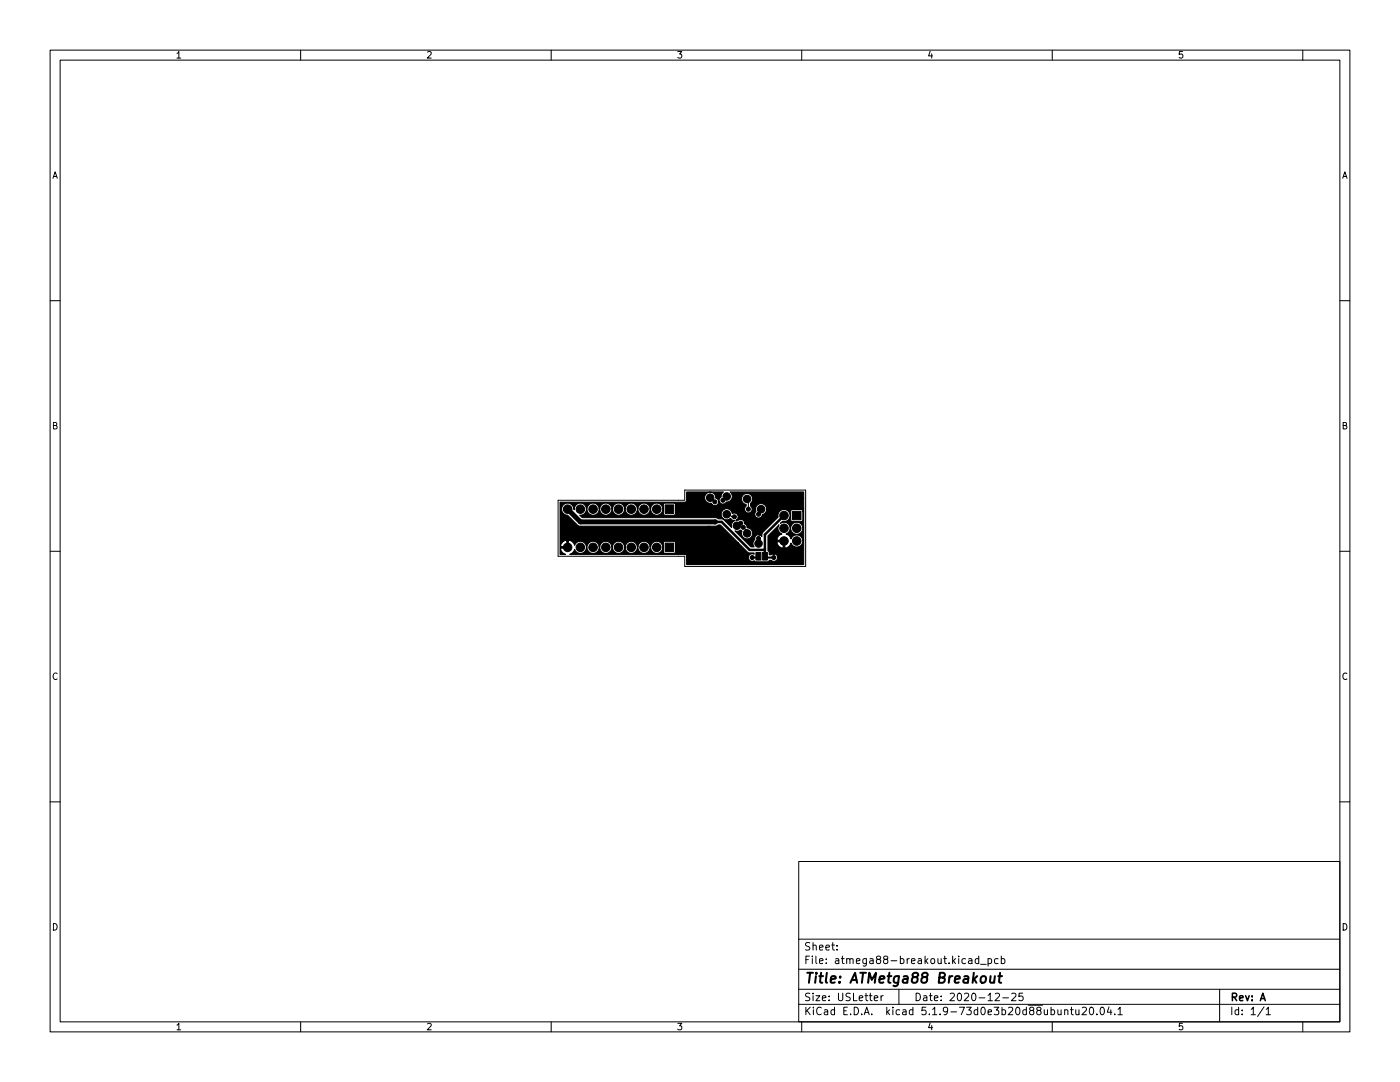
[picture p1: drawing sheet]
<svg xmlns="http://www.w3.org/2000/svg" width="279mm" height="216mm" viewBox="0 0 279 216" stroke-linecap="round" stroke-linejoin="round" font-family="sans-serif">
<defs><g id="words">
<text font-size="2.8" x="160.4" y="196.2">Title: ATMetga88 Breakout</text>
<g font-size="2.1">
<text x="160.4" y="189.7">Sheet:</text>
<text x="160.4" y="192.4">File: atmega88-breakout.kicad_pcb</text>
<text x="160.4" y="202.5">KiCad E.D.A. kicad 5.1.9-73d0e3b20d88ubuntu20.04.1</text>
<text x="160.4" y="199.7">Size: USLetter</text>
<text x="182.4" y="199.7">Date: 2020-12-25</text>
<text x="245.4" y="199.7">Rev: A</text>
<text x="245.4" y="202.5">Id: 1/1</text>
</g>
<g font-size="1.8">
<text x="35" y="11.6">1</text>
<text x="85" y="11.6">2</text>
<text x="135" y="11.6">3</text>
<text x="185" y="11.6">4</text>
<text x="235" y="11.6">5</text>
<text x="10.3" y="35.6">A</text>
<text x="267.7" y="35.6">A</text>
<text x="10.3" y="85.7">B</text>
<text x="267.7" y="85.7">B</text>
<text x="10.3" y="135.6">C</text>
<text x="267.7" y="135.6">C</text>
<text x="10.3" y="185.7">D</text>
<text x="267.7" y="185.7">D</text>
<text x="35" y="205.6">1</text>
<text x="85" y="205.6">2</text>
<text x="135" y="205.6">3</text>
<text x="185" y="205.6">4</text>
<text x="235" y="205.6">5</text>
</g>
</g></defs>
<g fill="none" stroke="#000" stroke-width=".2">
<path d="M10 10h259.4v195.9h-259.4zM12 12h255.4v191.9h-255.4zM60 10v2M110 10v2M160 10v2M210 10v2M260 10v2M10 60h2M267.4 60h2M111.4 99.8h25.3v-2h24.1v15.2h-24.1v-2h-25.3zM141.7 99.3l1 .8M145 99.1l-.7 .7"/>
<path d="M149.1 99.6l.3 .2v1.8M10 110h2M145 102.6h.5l.5 .5h.6M147.8 104.4l-.5 .5h-.2M148.3 105.2l.8 .8v.4M151.4 107.4v1.1M151.9 101.6l-.5 .5v.5M267.4 110h2M10 160h2M267.4 160h2M159.4 171.9h108v32h-108zM159.4 197.4h108"/>
<path d="M159.4 193.4h108M159.4 187.4h108M167 189.4v.2M167 188.7v.1M174.5 199.2l.7-.2-.1-.3h-.4l-.2 .2v.7h.6M175.8 198.7v1M176.3 198.7l-.5 .3M179.4 197.4v3M193.3 191.4h.6l.1 .9M194 191.6l-.5 .1-.2 .2 .2 .4 .5-.1M195.3 191.4l-.4-.1-.3 .3 .2 .6h.5M195.3 190.8v1.5"/>
<path d="M195.7 192.4h1.1M197.2 191.4l.4-.1 .3 .3-.1 .6h-.6M197.2 191.3v1.5M198.6 198.3l.6-.1 .3 .4-1 1.1h1M199.2 191.4l-.4-.1-.3 .3 .1 .6h.6M199.8 191.4l.5-.1 .2 .3-.1 .6h-.6M199.8 190.8v1.5M200.1 199.1h1.2M201.9 198.3l.6-.1 .3 .4-1 1.1h1M204.1 198.2h-.7l-.1 .7 .2-.2 .5 .1 .2 .2-.1 .5-.2 .2-.6-.2M243.4 197.4v6.5M60 203.9v2"/>
<path d="M110 203.9v2M159.4 200.4h108M160 203.9v2M210 203.9v2M212.5 201.6l.2-.1h.3l.1 1M212.5 201.5v1M213.6 201.5h.6M213.8 201v1.3l.4 .2M214.7 201.5l.1 .9 .3 .1 .2-.2M215.3 201.5v1M216 201.1l.5-.1 .3 .4-.9 1.1h.9M217.6 201h.2a.8 .8 0 0 1 .5 .7 .8 .8 0 0 1-.5 .8 1 1 0 0 1-.2-1.5z"/>
<path d="M218.9 202.3v.2M219.7 201.1l.2-.1a.8 .8 0 0 1 .5 .7 .8 .8 0 0 1-.5 .8l-.2-.2-.2-.4zM221.3 200.9l-.3 1.1h.9M221.7 201.5v1M222.5 202.3v.2M223.1 201.4l.4-.4v1.5M223.1 202.5h.9M252.3 200.9l-1.3 1.9M252.7 201.4l.4-.4v1.5M252.7 202.5h.8M260 203.9v2"/>
</g>
<path d="M151.4 111l-.3 .3h-1M152.7 111l.2 .3h1.5M195.9 195a.52 .52 0 0 1 .5-.2 .52 .52 0 0 1 .4 .4l-.1 .5a.55 .55 0 0 1-.5 .4 .55 .55 0 0 1-.5-.4zM197.7 194.8l-.1 1.2a.57 .57 0 0 0 .8-.1M198.6 194.8l-.2 1.3M199.2 194.8h.8M199.6 194.1l-.2 1.7v.2l.4 .1" fill="none" stroke="#000" stroke-width=".4"/>
<g fill="#000" stroke="#000" stroke-width=".2">
<path d="M111.8 100.2h24.9l.3-.3v-1.7h7.4l-.3 .3-.2 .6a.75 .75 0 0 0-.3 1l-.8-.7a1.11 1.11 0 0 0-1.1-1.2 1.11 1.11 0 0 0-1.1 1.2 1.11 1.11 0 0 0 1.4 1l.2 .4h-7.4l-.3-.4h-1.8l-.3 .2v.9h-.1a1.21 1.21 0 0 0-1.2-1.1 1.21 1.21 0 0 0-1.2 1.1h-.2v-.3a1.21 1.21 0 0 0-1.3-.8 1.21 1.21 0 0 0-1.1 1.1h-.1l-.1-.3a1.21 1.21 0 0 0-1.2-.8 1.21 1.21 0 0 0-1.1 1.1h-.2v-.3a1.21 1.21 0 0 0-1.3-.8 1.21 1.21 0 0 0-1.1 1.1h-.1v-.3a1.21 1.21 0 0 0-1.3-.8 1.21 1.21 0 0 0-1.1 1.1h-.1l-.1-.3a1.21 1.21 0 0 0-2-.5 1.21 1.21 0 0 0 .4 2 1.21 1.21 0 0 0 1.7-1.2h.1v.2a1.21 1.21 0 0 0 1.3 1.1 1.21 1.21 0 0 0 1.1-1.3h.1v.2a1.21 1.21 0 0 0 1.4 1.1 1.21 1.21 0 0 0 1-1.3h.2v.2a1.21 1.21 0 0 0 1.3 1.1 1.21 1.21 0 0 0 1.1-1.3h.1v.2a1.21 1.21 0 0 0 1.3 1.1 1.21 1.21 0 0 0 1.1-1.3h.2v.2a1.21 1.21 0 0 0 1.3 1.1 1.21 1.21 0 0 0 1.1-1.3h.1v1l.2 .2 1.9 .1 .3-.3v-1.7h7.5a.76 .76 0 0 0 1.1-.7l.2 .1a.76 .76 0 0 0 1.3 0 1.11 1.11 0 0 0 1.2-.8 1.11 1.11 0 0 0-.4-1.2h14.7v1.3h-10.2v-.3a1.11 1.11 0 0 0-1.9-.4 1.11 1.11 0 0 0 .6 1.9v.3a.76 .76 0 0 0-.1 1.1 .76 .76 0 0 0 1.1 0 .76 .76 0 0 0-.1-1.1v-.6l.3-.3 .1-.6h10.2v2h-7.4a1.11 1.11 0 0 0-1.4-1 1.11 1.11 0 0 0-.7 1.5 .78 .78 0 0 0 .2 1.3 .78 .78 0 0 0 1.1-.6l.6-.4 .2-.8h7.4v.5h-.2l-.1-.2-.2-.1h-1.8l-.3 .3v1.8l.4 .3 1.9-.1 .1-2h.2v3.3h-.2v-.2a1.21 1.21 0 0 0-2-.6 1.21 1.21 0 0 0 .4 2 1.21 1.21 0 0 0 1.6-1.2h.2v2.5h-.2v-.2a1.21 1.21 0 0 0-1.2-.9 1.21 1.21 0 0 0-1.1 .8l-.3-.5-.7-.5a1.21 1.21 0 0 0 .6-1.6 1.21 1.21 0 0 0-1.7-.5l.4-.4 .1 .1a1.21 1.21 0 0 0 1.4-1.3 1.21 1.21 0 0 0-1.4-1.1 1.21 1.21 0 0 0-1 1.5l-3.1 3-.2 .9v-.1a.76 .76 0 0 0-1-.2 .76 .76 0 0 0-.3 .8 1.1 1.1 0 0 0-.2 1.5h-.6l-3.2-3.2 .5 .1 .6-.3 .3 .2a1.11 1.11 0 0 0 .7 1.6 1.11 1.11 0 0 0 1.4-.9 1.11 1.11 0 0 0-1.1-1.3 .83 .83 0 0 0-.5-.8 .76 .76 0 0 0-.4-.8 .76 .76 0 0 0-.9 .1h-.4a.76 .76 0 0 0 .3-1.1 .76 .76 0 0 0-1.1-.2 1.12 1.12 0 0 0-1.5-.9 1.12 1.12 0 0 0-.5 1.7 1.12 1.12 0 0 0 1.7 .2l.4 .3 .5 .1h-.2a1.1 1.1 0 0 0-.5 1.4l-1.6-1.7-1-.1-.6-.2h-26.6l-.5-.5a1.21 1.21 0 0 0 1.3-1.2 1.21 1.21 0 0 0-1.2-1.2 1.21 1.21 0 0 0-1.2 1.3l-.1-.2a1.21 1.21 0 0 0-1.3-1.1 1.21 1.21 0 0 0-1.1 1.2 1.21 1.21 0 0 0 1.2 1.2l1.9 1.9 .6 .3h27l.6-.3h.4l3.6 3.7h-12.6l-.3-.4h-1.7l-.4 .2v.9h-.1a1.21 1.21 0 0 0-1.2-1.1 1.21 1.21 0 0 0-1.2 1.1h-.2v-.2a1.21 1.21 0 0 0-1.3-.9 1.21 1.21 0 0 0-1.1 1.1h-.1l-.1-.2a1.21 1.21 0 0 0-1.2-.9 1.21 1.21 0 0 0-1.1 1.1h-.2v-.2a1.21 1.21 0 0 0-1.3-.9 1.21 1.21 0 0 0-1.1 1.1h-.1v-.2a1.21 1.21 0 0 0-1.3-.9 1.21 1.21 0 0 0-1.1 1.1h-.1l-.1-.2a1.21 1.21 0 0 0-2-.6 1.21 1.21 0 0 0 .4 2.1 1.21 1.21 0 0 0 1.7-1.3h.1v.2a1.21 1.21 0 0 0 1.3 1.1 1.21 1.21 0 0 0 1.1-1.3h.1v.2a1.21 1.21 0 0 0 1.4 1.1 1.21 1.21 0 0 0 1-1.3h.2v.2a1.21 1.21 0 0 0 1.3 1.1 1.21 1.21 0 0 0 1.1-1.3h.1v.2a1.21 1.21 0 0 0 1.3 1.1 1.21 1.21 0 0 0 1.1-1.3h.2v.2a1.21 1.21 0 0 0 1.3 1.1 1.21 1.21 0 0 0 1.1-1.3h.1v1l.2 .3h1.9l.3-.3v-1.7h12.6l1.9 1.8 1.2 .1v.3a.76 .76 0 0 0-1.1 .7 .76 .76 0 0 0 1.1 .6l.4 .2h2.3l.3-.3h.5a.76 .76 0 0 0 1 0 .76 .76 0 0 0 0-1.1 .76 .76 0 0 0-1.1 0h-.4v-.6l-.2-.2v-3l2.2-2.2-.1 .1a1.21 1.21 0 0 0 .7 1.7l-.7 .5-.3 .6 .1 .2h1.4v.3h-1.4a.97 .97 0 0 0 1.1 1.1v-1.1h.3v1.1l.2 .2 .8-.5 .3-.5a1.21 1.21 0 0 0 1.4 .7 1.21 1.21 0 0 0 .9-1.3h.2v4.8h-23.4v-1.7l-.3-.3h-23l.5-.3 .5-.7a1.21 1.21 0 0 0 1.8 .6 1.21 1.21 0 0 0 0-2 1.21 1.21 0 0 0-1.8 .6 1.17 1.17 0 0 0-1.6-.9 .97 .97 0 0 0-1.1 1.2h1.1v-1.2h.3l.1 1.5h-1.5l-.1 .2 .4 .7 .6 .3h-1.1zM132.8 100.8h1.7v1.6h-1.7zM132.8 108.4h1.7v1.7h-1.7zM150.9 110.2h1v1.5h-1zM152.2 110.2h1v1.5h-1zM158.2 102h1.7v1.7h-1.7z"/>
<circle cx="137.9" cy="99.1" r=".4"/>
<circle cx="141.7" cy="99.3" r=".75"/>
<circle cx="144.3" cy="99.8" r=".4"/>
<circle cx="145" cy="99.1" r=".75"/>
<circle cx="149.1" cy="99.6" r=".75"/>
<circle cx="154.2" cy="99.6" r=".4"/>
<circle cx="113.3" cy="109.2" r=".85"/>
<circle cx="113.3" cy="101.6" r=".85"/>
<circle cx="115.8" cy="101.6" r=".85"/>
<circle cx="115.8" cy="109.2" r=".85"/>
<circle cx="118.1" cy="106.4" r=".4"/>
<circle cx="118.4" cy="109.2" r=".85"/>
<circle cx="118.4" cy="101.6" r=".85"/>
<circle cx="120.9" cy="101.6" r=".85"/>
<circle cx="120.9" cy="109.2" r=".85"/>
<circle cx="123.4" cy="109.2" r=".85"/>
<circle cx="123.4" cy="101.6" r=".85"/>
<circle cx="126" cy="109.2" r=".85"/>
<circle cx="126" cy="101.6" r=".85"/>
<circle cx="128.5" cy="101.6" r=".85"/>
<circle cx="128.5" cy="109.2" r=".85"/>
<circle cx="131.1" cy="101.6" r=".85"/>
<circle cx="131.1" cy="109.2" r=".85"/>
<circle cx="136.1" cy="101.1" r=".4"/>
<circle cx="138.4" cy="102.6" r=".4"/>
<circle cx="141.5" cy="105.4" r=".4"/>
<circle cx="142.7" cy="100.1" r=".4"/>
<circle cx="142.7" cy="104.1" r=".4"/>
<circle cx="143.8" cy="108" r=".4"/>
<circle cx="145" cy="102.6" r=".75"/>
<circle cx="146.6" cy="103.1" r=".4"/>
<circle cx="147.1" cy="104.9" r=".75"/>
<circle cx="147.8" cy="104.4" r=".4"/>
<circle cx="148.3" cy="105.2" r=".4"/>
<circle cx="149.1" cy="106.4" r=".75"/>
<circle cx="149.4" cy="101.6" r=".4"/>
<circle cx="150.1" cy="111.3" r=".4"/>
<circle cx="151.4" cy="108.5" r=".75"/>
<circle cx="151.4" cy="102.6" r=".4"/>
<circle cx="151.4" cy="107.4" r=".4"/>
<circle cx="151.6" cy="106.4" r=".4"/>
<circle cx="151.9" cy="101.6" r=".75"/>
<circle cx="151.9" cy="104.6" r=".4"/>
<circle cx="154.4" cy="110.2" r=".4"/>
<circle cx="154.4" cy="111.3" r=".4"/>
<circle cx="156.5" cy="102.9" r=".85"/>
<circle cx="156.5" cy="107.9" r=".85"/>
<circle cx="156.5" cy="105.4" r=".85"/>
<circle cx="159" cy="105.4" r=".85"/>
<circle cx="159" cy="107.9" r=".85"/>
<circle cx="159.5" cy="111.8" r=".4"/>
</g>
<path d="M113.3 101.6l2.5 2.5h26.9" fill="none" stroke="#000" stroke-width="1"/>
<path d="M142.7 104.1h1.3l5.6 5.6h3.1M156.5 102.9l-3.8 3.8v4.3" fill="none" stroke="#000" stroke-width=".5"/>
<use href="#words"/>
</svg>
